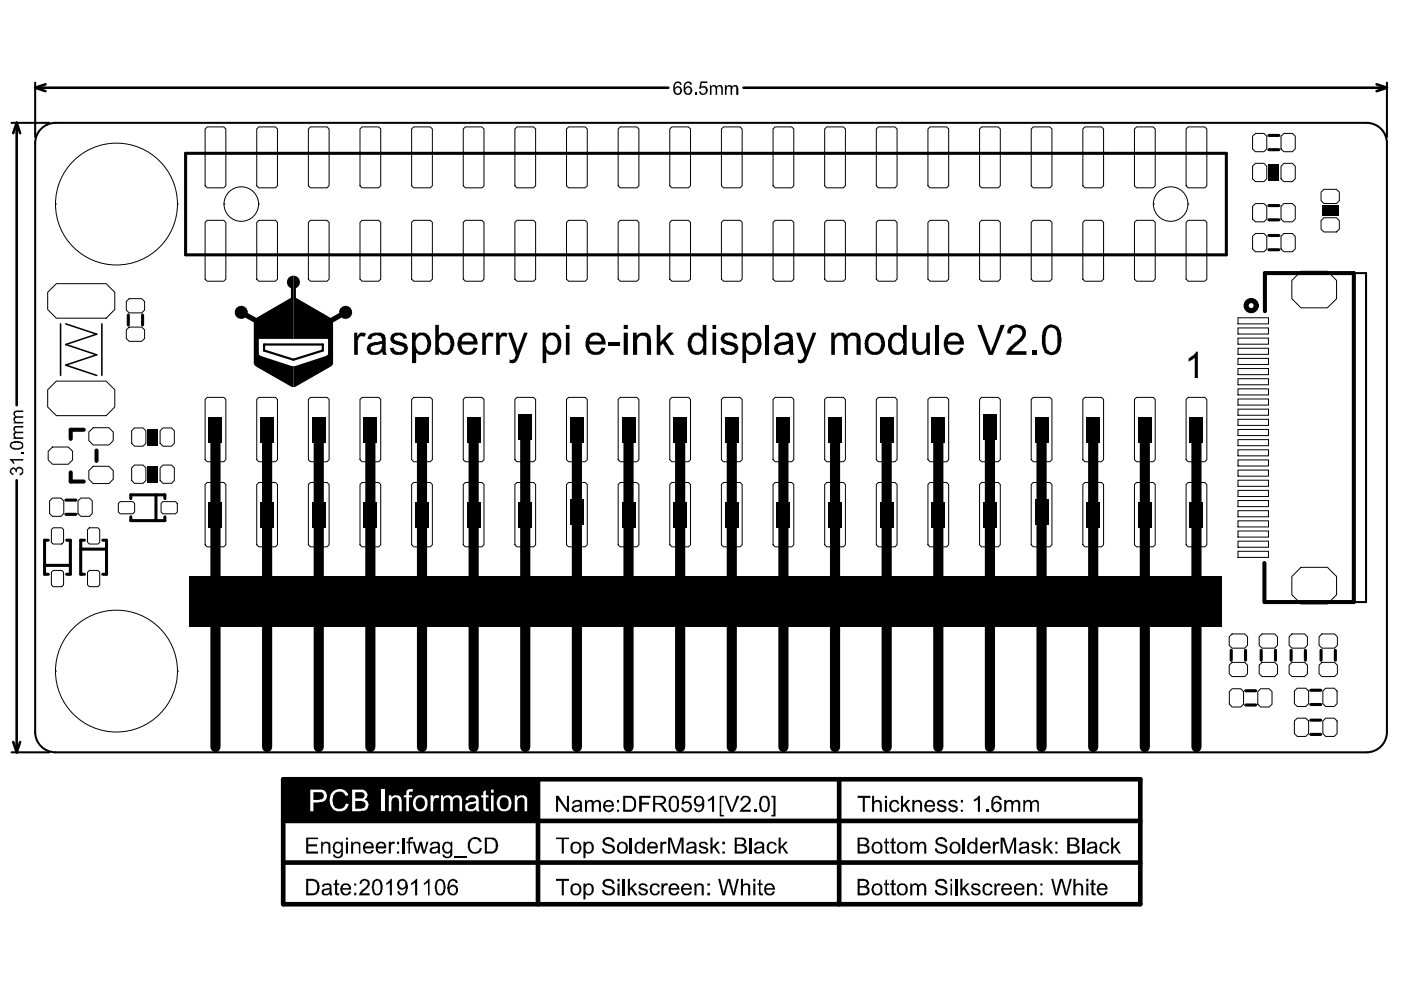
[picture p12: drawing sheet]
<svg xmlns="http://www.w3.org/2000/svg" width="297mm" height="210mm" viewBox="0 0 297 210" stroke-linecap="round" stroke-linejoin="round" font-family="sans-serif">
<g fill="none" stroke="#000" stroke-width=".21">
<path d="M43.5 27.3l.4-.4h3.5l.5 .4v12.1l-.5 .4h-3.5l-.4-.4zM54.4 27.3l.5-.4h3.5l.4 .4v12.1l-.4 .4h-3.5l-.5-.4zM65.4 27.3l.4-.4h3.5l.5 .4v12.1l-.5 .4h-3.5l-.4-.4zM76.3 27.3l.5-.4h3.5l.4 .4v12.1l-.4 .4h-3.5l-.5-.4zM87.3 27.3l.4-.4h3.5l.5 .4v12.1l-.5 .4h-3.5l-.4-.4zM98.2 27.3l.5-.4h3.5l.4 .4v12.1l-.4 .4h-3.5l-.5-.4zM109.2 27.3l.4-.4h3.5l.5 .4v12.1l-.5 .4h-3.5l-.4-.4zM120.1 27.3l.5-.4h3.5l.4 .4v12.1l-.4 .4h-3.5l-.5-.4zM131.1 27.3l.4-.4h3.5l.5 .4v12.1l-.5 .4h-3.5l-.4-.4zM142 27.3l.4-.4h3.6l.4 .4v12.1l-.4 .4h-3.6l-.4-.4zM153 27.3l.4-.4h3.5l.5 .4v12.1l-.5 .4h-3.5l-.4-.4zM163.9 27.3l.4-.4h3.6l.4 .4v12.1l-.4 .4h-3.6l-.4-.4z"/>
<path d="M174.8 27.3l.5-.4h3.5l.4 .4v12.1l-.4 .4h-3.5l-.5-.4zM185.8 27.3l.4-.4h3.6l.4 .4v12.1l-.4 .4h-3.6l-.4-.4zM196.7 27.3l.5-.4h3.5l.4 .4v12.1l-.4 .4h-3.5l-.5-.4zM207.7 27.3l.4-.4h3.5l.5 .4v12.1l-.5 .4h-3.5l-.4-.4zM218.6 27.3l.5-.4h3.5l.4 .4v12.1l-.4 .4h-3.5l-.5-.4zM229.6 27.3l.4-.4h3.5l.5 .4v12.1l-.5 .4h-3.5l-.4-.4zM240.5 27.3l.5-.4h3.5l.4 .4v12.1l-.4 .4h-3.5l-.5-.4zM251.5 27.3l.4-.4h3.5l.5 .4v12.1l-.5 .4h-3.5l-.4-.4zM265.6 35.2l.6-.6h1.8l.6 .6v2.7l-.6 .6h-1.8l-.6-.6zM265.6 28.9l.6-.6h1.8l.6 .6v2.7l-.6 .6h-1.8l-.6-.6zM271.6 35.2l.6-.6h1.8l.6 .6v2.7l-.6 .6h-1.8l-.6-.6zM271.6 28.9l.6-.6h1.8l.6 .6v2.7l-.6 .6h-1.8l-.6-.6z"/>
<path d="M11.8 43.3h.1M11.8 43.3a12.9 12.9 0 0 0 12.9 12.9 12.9 12.9 0 0 0 12.9-12.9M11.8 43.3a12.9 12.9 0 0 1 12.9-12.9 12.9 12.9 0 0 1 12.9 12.9M37.6 43.3h.1M43.5 47.2l.4-.5h3.5l.5 .5v12l-.5 .4h-3.5l-.4-.4zM47.5 43.3a3.7 3.7 0 0 0 3.7 3.6 3.7 3.7 0 0 0 3.6-3.6M47.5 43.3a3.7 3.7 0 0 1 3.7-3.7 3.7 3.7 0 0 1 3.6 3.7M47.5 43.3h.1M54.4 47.2l.5-.5h3.5l.4 .5v12l-.4 .4h-3.5l-.5-.4zM54.8 43.3h.1M65.4 47.2l.4-.5h3.5l.5 .5v12l-.5 .4h-3.5l-.4-.4zM76.3 47.2l.5-.5h3.5l.4 .5v12l-.4 .4h-3.5l-.5-.4z"/>
<path d="M87.3 47.2l.4-.5h3.5l.5 .5v12l-.5 .4h-3.5l-.4-.4zM98.2 47.2l.5-.5h3.5l.4 .5v12l-.4 .4h-3.5l-.5-.4zM109.2 47.2l.4-.5h3.5l.5 .5v12l-.5 .4h-3.5l-.4-.4zM120.1 47.2l.5-.5h3.5l.4 .5v12l-.4 .4h-3.5l-.5-.4zM131.1 47.2l.4-.5h3.5l.5 .5v12l-.5 .4h-3.5l-.4-.4zM142 47.2l.4-.5h3.6l.4 .5v12l-.4 .4h-3.6l-.4-.4zM153 47.2l.4-.5h3.5l.5 .5v12l-.5 .4h-3.5l-.4-.4zM163.9 47.2l.4-.5h3.6l.4 .5v12l-.4 .4h-3.6l-.4-.4zM174.8 47.2l.5-.5h3.5l.4 .5v12l-.4 .4h-3.5l-.5-.4zM185.8 47.2l.4-.5h3.6l.4 .5v12l-.4 .4h-3.6l-.4-.4zM196.7 47.2l.5-.5h3.5l.4 .5v12l-.4 .4h-3.5l-.5-.4zM207.7 47.2l.4-.5h3.5l.5 .5v12l-.5 .4h-3.5l-.4-.4z"/>
<path d="M218.6 47.2l.5-.5h3.5l.4 .5v12l-.4 .4h-3.5l-.5-.4zM229.6 47.2l.4-.5h3.5l.5 .5v12l-.5 .4h-3.5l-.4-.4zM240.5 47.2l.5-.5h3.5l.4 .5v12l-.4 .4h-3.5l-.5-.4zM244.5 43.3a3.7 3.7 0 0 0 3.7 3.6 3.7 3.7 0 0 0 3.7-3.6M244.5 43.3a3.7 3.7 0 0 1 3.7-3.7 3.7 3.7 0 0 1 3.7 3.7M244.5 43.3h.1M251.5 47.2l.4-.5h3.5l.5 .5v12l-.5 .4h-3.5l-.4-.4zM251.9 43.3h.1M265.6 50.1l.6-.6h1.8l.6 .6v2.7l-.6 .6h-1.8l-.6-.6zM265.6 43.8l.6-.6h1.8l.6 .6v2.6l-.6 .6h-1.8l-.6-.6zM271.6 50.1l.6-.6h1.8l.6 .6v2.7l-.6 .6h-1.8l-.6-.6zM271.6 43.8l.6-.6h1.8l.6 .6v2.6l-.6 .6h-1.8l-.6-.6z"/>
<path d="M273.9 59.5l1.9-2h5.6l2 2v3.8l-2 2h-5.6l-1.9-2zM280.1 46.8l.6-.6h2.7l.6 .6v1.8l-.6 .6h-2.7l-.6-.6zM280.1 40.7l.6-.6h2.7l.6 .6v1.9l-.6 .6h-2.7l-.6-.6zM10.1 62l1.8-1.9h10.6l1.8 1.9v3.6l-1.8 1.9h-10.6l-1.8-1.9zM26.8 70l.6-.6h2.7l.6 .6v1.8l-.6 .6h-2.7l-.6-.6zM26.8 63.9l.6-.6h2.7l.6 .6v1.8l-.6 .6h-2.7l-.6-.6zM262.5 73.8h6.4v1.3h-6.4zM262.5 76h6.4v1.3h-6.4zM262.5 78.1h6.4v1.3h-6.4zM262.5 67.4h6.4v1.3h-6.4zM262.5 69.5h6.4v1.3h-6.4zM262.5 71.7h6.4v1.3h-6.4z"/>
<path d="M10.1 82.6l1.8-1.8h10.6l1.8 1.8v3.7l-1.8 1.8h-10.6l-1.8-1.8zM10.2 95.7l.9-.9h3.4l.9 .9v1.8l-.9 .9h-3.4l-.9-.9zM18.8 99.8l1-.9h3.3l.9 .9v1.8l-.9 .9h-3.3l-1-.9zM18.8 91.6l1-.9h3.3l.9 .9v1.8l-.9 .9h-3.3l-1-.9zM27.9 99.2l.6-.6h1.8l.6 .6v2.7l-.6 .6h-1.8l-.6-.6zM27.9 91.3l.6-.6h1.8l.6 .6v2.7l-.6 .6h-1.8l-.6-.6zM33.9 99.2l.7-.6h1.8l.6 .6v2.7l-.6 .6h-1.8l-.7-.6zM33.9 91.3l.7-.6h1.8l.6 .6v2.7l-.6 .6h-1.8l-.7-.6zM43.5 84.7l.4-.4h3.5l.5 .4v12.8l-.5 .4h-3.5l-.4-.4zM54.4 84.7l.5-.4h3.5l.4 .4v12.8l-.4 .4h-3.5l-.5-.4zM65.4 84.7l.4-.4h3.5l.5 .4v12.8l-.5 .4h-3.5l-.4-.4zM76.3 84.7l.5-.4h3.5l.4 .4v12.8l-.4 .4h-3.5l-.5-.4z"/>
<path d="M87.3 84.7l.4-.4h3.5l.5 .4v12.8l-.5 .4h-3.5l-.4-.4zM98.2 84.7l.5-.4h3.5l.4 .4v12.8l-.4 .4h-3.5l-.5-.4zM109.2 84.7l.4-.4h3.5l.5 .4v12.8l-.5 .4h-3.5l-.4-.4zM120.1 84.7l.5-.4h3.5l.4 .4v12.8l-.4 .4h-3.5l-.5-.4zM131.1 84.7l.4-.4h3.5l.5 .4v12.8l-.5 .4h-3.5l-.4-.4zM142 84.7l.4-.4h3.6l.4 .4v12.8l-.4 .4h-3.6l-.4-.4zM153 84.7l.4-.4h3.5l.5 .4v12.8l-.5 .4h-3.5l-.4-.4zM163.9 84.7l.4-.4h3.6l.4 .4v12.8l-.4 .4h-3.6l-.4-.4zM174.8 84.7l.5-.4h3.5l.4 .4v12.8l-.4 .4h-3.5l-.5-.4zM185.8 84.7l.4-.4h3.6l.4 .4v12.8l-.4 .4h-3.6l-.4-.4zM196.7 84.7l.5-.4h3.5l.4 .4v12.8l-.4 .4h-3.5l-.5-.4zM207.7 84.7l.4-.4h3.5l.5 .4v12.8l-.5 .4h-3.5l-.4-.4z"/>
<path d="M218.6 84.7l.5-.4h3.5l.4 .4v12.8l-.4 .4h-3.5l-.5-.4zM229.6 84.7l.4-.4h3.5l.5 .4v12.8l-.5 .4h-3.5l-.4-.4zM240.5 84.7l.5-.4h3.5l.4 .4v12.8l-.4 .4h-3.5l-.5-.4zM251.5 84.7l.4-.4h3.5l.5 .4v12.8l-.5 .4h-3.5l-.4-.4zM262.5 99.7h6.4v1.3h-6.4zM262.5 91.1h6.4v1.2h-6.4zM262.5 95.4h6.4v1.3h-6.4zM262.5 93.2h6.4v1.3h-6.4zM262.5 84.6h6.4v1.3h-6.4zM262.5 86.8h6.4v1.2h-6.4zM262.5 82.4h6.4v1.3h-6.4zM262.5 88.9h6.4v1.3h-6.4z"/>
<path d="M262.5 97.5h6.4v1.3h-6.4zM262.5 80.3h6.4v1.3h-6.4zM10.5 106.2l.6-.6h1.8l.6 .6v2.7l-.6 .6h-1.8l-.6-.6zM10.9 112.3l.4-.4h1.8l.4 .4v2.7l-.4 .4h-1.8l-.4-.4zM16.5 106.2l.6-.6h1.9l.6 .6v2.7l-.6 .6h-1.9l-.6-.6zM18.6 112.3l.3-.4h1.9l.3 .4v2.7l-.3 .4h-1.9l-.3-.4zM25.1 106.7l.4-.3h2.7l.3 .3v1.9l-.3 .3h-2.7l-.4-.3zM34.1 106.7l.4-.3h2.7l.4 .3v1.9l-.4 .3h-2.7l-.4-.3zM43.5 102.7l.4-.4h3.5l.5 .4v12.8l-.5 .4h-3.5l-.4-.4zM54.4 102.7l.5-.4h3.5l.4 .4v12.8l-.4 .4h-3.5l-.5-.4zM65.4 102.7l.4-.4h3.5l.5 .4v12.8l-.5 .4h-3.5l-.4-.4zM76.3 102.7l.5-.4h3.5l.4 .4v12.8l-.4 .4h-3.5l-.5-.4z"/>
<path d="M87.3 102.7l.4-.4h3.5l.5 .4v12.8l-.5 .4h-3.5l-.4-.4zM98.2 102.7l.5-.4h3.5l.4 .4v12.8l-.4 .4h-3.5l-.5-.4zM109.2 102.7l.4-.4h3.5l.5 .4v12.8l-.5 .4h-3.5l-.4-.4zM120.1 102.7l.5-.4h3.5l.4 .4v12.8l-.4 .4h-3.5l-.5-.4zM131.1 102.7l.4-.4h3.5l.5 .4v12.8l-.5 .4h-3.5l-.4-.4zM142 102.7l.4-.4h3.6l.4 .4v12.8l-.4 .4h-3.6l-.4-.4zM153 102.7l.4-.4h3.5l.5 .4v12.8l-.5 .4h-3.5l-.4-.4zM163.9 102.7l.4-.4h3.6l.4 .4v12.8l-.4 .4h-3.6l-.4-.4zM174.8 102.7l.5-.4h3.5l.4 .4v12.8l-.4 .4h-3.5l-.5-.4zM185.8 102.7l.4-.4h3.6l.4 .4v12.8l-.4 .4h-3.6l-.4-.4zM196.7 102.7l.5-.4h3.5l.4 .4v12.8l-.4 .4h-3.5l-.5-.4zM207.7 102.7l.4-.4h3.5l.5 .4v12.8l-.5 .4h-3.5l-.4-.4z"/>
<path d="M218.6 102.7l.5-.4h3.5l.4 .4v12.8l-.4 .4h-3.5l-.5-.4zM229.6 102.7l.4-.4h3.5l.5 .4v12.8l-.5 .4h-3.5l-.4-.4zM240.5 102.7l.5-.4h3.5l.4 .4v12.8l-.4 .4h-3.5l-.5-.4zM251.5 102.7l.4-.4h3.5l.5 .4v12.8l-.5 .4h-3.5l-.4-.4zM262.5 116.9h6.4v1.3h-6.4zM262.5 110.4h6.4v1.3h-6.4zM262.5 112.6h6.4v1.3h-6.4zM262.5 108.3h6.4v1.3h-6.4zM262.5 104h6.4v1.3h-6.4zM262.5 101.8h6.4v1.3h-6.4zM262.5 114.7h6.4v1.3h-6.4zM262.5 106.1h6.4v1.3h-6.4z"/>
<path d="M10.9 121.3l.4-.4h1.8l.4 .4v2.7l-.4 .4h-1.8l-.4-.4zM18.6 121.3l.3-.4h1.9l.3 .4v2.7l-.3 .4h-1.9l-.3-.4zM260.6 135l.6-.6h2.7l.6 .6v1.8l-.6 .6h-2.7l-.6-.6zM267 135l.6-.6h2.6l.6 .6v1.8l-.6 .6h-2.6l-.6-.6zM273.3 135l.6-.6h2.7l.6 .6v1.8l-.6 .6h-2.7l-.6-.6zM273.9 122.2l1.9-1.9h5.6l2 1.9v3.9l-2 1.9h-5.6l-1.9-1.9zM279.7 135l.6-.6h2.6l.6 .6v1.8l-.6 .6h-2.6l-.6-.6zM11.8 142.3h.1M11.8 142.3a12.9 12.9 0 0 0 12.9 12.9 12.9 12.9 0 0 0 12.9-12.9M11.8 142.3a12.9 12.9 0 0 1 12.9-12.9 12.9 12.9 0 0 1 12.9 12.9M37.6 142.3h.1M260.6 141l.6-.6h2.7l.6 .6v1.8l-.6 .7h-2.7l-.6-.7z"/>
<path d="M260.6 146.6l.6-.6h1.9l.6 .6v2.7l-.6 .6h-1.9l-.6-.6zM266.7 146.6l.6-.6h1.8l.6 .6v2.7l-.6 .6h-1.8l-.6-.6zM267 141l.6-.6h2.6l.6 .6v1.8l-.6 .7h-2.6l-.6-.7zM273.3 141l.6-.6h2.7l.6 .6v1.8l-.6 .7h-2.7l-.6-.7zM274.4 152.9l.6-.6h1.8l.7 .6v2.6l-.7 .6h-1.8l-.6-.6zM274.4 146.5l.6-.6h1.8l.7 .6v2.7l-.7 .6h-1.8l-.6-.6zM279.7 141l.6-.6h2.6l.6 .6v1.8l-.6 .7h-2.6l-.6-.7zM280.5 152.9l.6-.6h1.8l.6 .6v2.6l-.6 .6h-1.8l-.6-.6zM280.5 146.5l.6-.6h1.8l.6 .6v2.7l-.6 .6h-1.8l-.6-.6z"/>
</g>
<g fill="#000">
<path d="M75.1 70.5h.7v.8a1.17 1.17 0 0 1 1.8-.6l-.3 .7a.84 .84 0 0 0-1.3 .6l-.1 3.2h-.8zM82.9 71.2a2.33 2.33 0 0 1 3.1-.1l.3 .6-.8 .1v-.1a1.06 1.06 0 0 0-1-.6 1.06 1.06 0 0 0-1 .6v.1a1.89 1.89 0 0 0 1.6 .7 1.57 1.57 0 0 1 1.4 1.2v.1a1.51 1.51 0 0 1-1.7 1.4 1.74 1.74 0 0 1-2.2-1.4l.8-.1a1.24 1.24 0 0 0 1.9 .8h.1a.6 .6 0 0 0 .2-.8 .6 .6 0 0 0-.7-.3l-.2-.1a3.2 3.2 0 0 1-1.8-.9l-.1-.3zM102.2 70.5h.7v.8a1.09 1.09 0 0 1 1.8-.6l-.4 .7a.88 .88 0 0 0-1.3 .8v3h-.8zM105.2 70.5h.7v.8a1.05 1.05 0 0 1 1.7-.6l-.3 .7a.77 .77 0 0 0-.8 0 .77 .77 0 0 0-.4 .7l-.1 3.1h-.8zM107.7 70.5h.8l1.3 3.9 1.3-3.9h.8l-1.8 4.8a2.37 2.37 0 0 1-1.2 1.7l-.3 .1-.6-.1v-.8a.81 .81 0 0 0 1-.1l.4-.9zM129.1 72.5h2.4v.8h-2.4zM134.2 70.5h.8v.7a1.91 1.91 0 0 1 2.5-.3l.4 .5 .1 .7v3.1h-.8v-2.8a.94 .94 0 0 0-.3-1 .94 .94 0 0 0-.9-.2 1.18 1.18 0 0 0-.9 1.5v2.5h-.9zM139.2 68.9h.8v3.6l1.9-2h1l-1.8 1.8 1.9 2.9h-.9l-1.5-2.4-.6 .6v1.8h-.8zM152.9 71.2a2.36 2.36 0 0 1 3.1-.2l.3 .7-.7 .1a1.04 1.04 0 0 0-1-.7 1.04 1.04 0 0 0-1 .6v.1a1.89 1.89 0 0 0 1.5 .7 1.42 1.42 0 0 1 1.2 2.1 2.54 2.54 0 0 1-3.2 .2l-.4-1 .8-.1a1.17 1.17 0 0 0 1.1 1 1.17 1.17 0 0 0 1.2-.9l-.1-.2-1-.3a2.55 2.55 0 0 1-1.7-.9l-.2-.3zM162.3 68.9h.8v6.3h-.8zM168.8 70.5h.9l1.3 3.9 1.3-3.9h.8l-1.9 5a2.13 2.13 0 0 1-1.1 1.5l-.3 .1-.6-.1-.1-.8a.99 .99 0 0 0 1.5-1zM176.2 70.5h.7v.7a1.73 1.73 0 0 1 2.5-.2l.2 .3a1.6 1.6 0 0 1 2.8 0l.1 3.9h-.9v-2.9a.9 .9 0 0 0-.6-1.1 .9 .9 0 0 0-1.1 .6l-.2 3.4h-.7l-.1-3.1a.83 .83 0 0 0-.6-1 .83 .83 0 0 0-1 .4l-.3 .6v3.1h-.8z"/>
<path d="M193.4 70.5h.8v2.7a1.15 1.15 0 0 0 1.2 1.4 1.15 1.15 0 0 0 1-1.6v-2.5h.8v4.7h-.7v-.7a1.78 1.78 0 0 1-2.9 .1l-.2-.6zM198.4 68.9h.7v6.3h-.7zM207.2 68.9h.9l1.8 4.6 .2 1 2-5.6h.9l-2.5 6.3h-.9zM213.9 69.4l.1-.1a2.28 2.28 0 0 1 3.3 .4 2.25 2.25 0 0 1-1 2.9l-1.5 1.3-.4 .6h3.2v.7h-4.2v-.1a3.7 3.7 0 0 1 1.6-2.3 4.6 4.6 0 0 0 1.7-2.1 1.21 1.21 0 0 0-1.2-1.3 1.21 1.21 0 0 0-1.2 1.3l-.8-.1zM218.8 74.2h.9v1h-.9zM62.2 58.5a1.39 1.39 0 0 1 1.4 1.1 1.39 1.39 0 0 1-.9 1.5v2l7.4 4.3 1.8-1a1.38 1.38 0 0 1 1.6-1.5 1.38 1.38 0 0 1 1.1 1.9 1.38 1.38 0 0 1-2.2 .5l-1.8 1.1v8.8l-.6 .6-7.5 4.3h-.3v-4.5h.4l6.5-2.1 .5-.3v-3.3h-7.4zM50.1 65.3a1.37 1.37 0 0 1 1.6-.4 1.37 1.37 0 0 1 .8 1.5l1.8 1 7.4-4.3v-2a1.36 1.36 0 0 1-.9-1.5 1.36 1.36 0 0 1 1.4-1.1v13.4h-7.3v3.3l.4 .3 6.5 2.1h.4v4.5h-.3l-7.5-4.3-.6-.6v-8.8l-1.8-1.1a1.38 1.38 0 0 1-1.9-.1 1.38 1.38 0 0 1 0-1.9zM252 76l1-.7 .5-.5v-.2h.5v5.6h-.7v-4.3l-1.2 .8h-.1zM99.4 178.1a1.62 1.62 0 0 1 2.6 0l.1 .4-.4 .1a1.06 1.06 0 0 0-1.9-.2 1.6 1.6 0 0 0 .6 2.3 1.02 1.02 0 0 0 1.3-.9l.5 .1-.1 .1a1.14 1.14 0 0 1-1.3 1v.1l-.1-.1a1.48 1.48 0 0 1-1.5-1.4v-.8zM117.9 168.7h.5l1.8 2.8v-2.8h.4v3.4h-.4l-1.9-2.6v2.6h-.4zM124 169.6h.4v.4a.89 .89 0 0 1 1.5 0 .81 .81 0 0 1 .9-.4 .81 .81 0 0 1 .6 .9v1.6h-.4v-1.5a.51 .51 0 0 0-.4-.7 .51 .51 0 0 0-.6 .6l-.1 1.6h-.4v-1.7a.41 .41 0 0 0-.3-.5 .41 .41 0 0 0-.5 .3l-.2 .2v1.7h-.5zM127.9 178a1.34 1.34 0 0 1 1.3-.5 1.34 1.34 0 0 1 1.1 1l-.5 .1v-.1a.88 .88 0 0 0-.8-.6 .88 .88 0 0 0-.8 .6l.2 .3 .3 .1a1.73 1.73 0 0 1 1.7 .9 1.23 1.23 0 0 1-1.7 1.2l-.5-.1-.5-.5-.1-.5h.5a.99 .99 0 0 0 .8 .8 .99 .99 0 0 0 1-.6 .56 .56 0 0 0-.6-.5v-.2a1.44 1.44 0 0 1-1.6-.8z"/>
<path d="M135.5 168.7h2.4v.5h-1.8v1h1.5v.4h-1.5v1.5h-.6zM144.8 168.7h1.8v.5h-1.4l-.3 .8h.1a1.12 1.12 0 0 1 1.6 .6 1.12 1.12 0 0 1-.8 1.5 1.14 1.14 0 0 1-1.4-.9h.4a.55 .55 0 0 0 .6 .6l.1 .1a.82 .82 0 0 0 .8-.8 .82 .82 0 0 0-.8-.8l-.5 .1-.1 .2-.4-.1zM150.1 169.5l.5-.2 .5-.6h.3v3.4h-.4v-2.6l-.8 .4h-.1zM152.6 168.7h.9v.4h-.6v3.7h.6v.3h-.9zM153.6 168.7h.4l1.1 3.1 1.1-3.1h.6l-1.5 3.4h-.4zM157.1 169.2a1.29 1.29 0 0 1 1.8-.1 1.18 1.18 0 0 1-.5 1.7l-.9 .9h1.7v.4h-2.3v-.1a2.2 2.2 0 0 1 1.1-1.3 1.56 1.56 0 0 0 .7-1.3 .71 .71 0 0 0-.8-.3 .71 .71 0 0 0-.5 .6h-.4zM159.8 171.7h.6v.4h-.6zM163.5 168.7h.9v4.4h-.9v-.3h.5v-3.7h-.5zM181.8 168.7h2.8v.5h-1.2v2.9h-.5v-2.9h-1.1zM184.9 168.7h.4v1.2a.91 .91 0 0 1 1.1-.3 .91 .91 0 0 1 .6 1v1.5h-.5v-1.5a.58 .58 0 0 0-.3-.6 .58 .58 0 0 0-.7 .2l-.2 .3v1.6h-.4zM188.6 170.2a1.16 1.16 0 0 1 1.1-.6 1.16 1.16 0 0 1 1 .8l-.4 .1a.6 .6 0 0 0-.7-.6 .6 .6 0 0 0-.5 .7l-.2 .5a.69 .69 0 0 0 .5 .7 .69 .69 0 0 0 .7-.2l.2-.4h.4v.2a1.05 1.05 0 0 1-1.1 .8 1.05 1.05 0 0 1-1-1l-.1-.1zM191 168.7h.5v2l.9-1.1h.6l-.9 1 1 1.5h-.5l-.8-1.2-.3 .2v1h-.5z"/>
<path d="M193.4 169.6h.5v.4a.86 .86 0 0 1 1-.4 .86 .86 0 0 1 .6 .9v1.6h-.4v-1.6a.59 .59 0 0 0-1-.3l-.2 .3v1.6h-.5zM198.5 177.9h.1a1.25 1.25 0 0 1 1.2-.4 1.25 1.25 0 0 1 1 1l-.5 .1a.8 .8 0 0 0-.5-.7 .8 .8 0 0 0-.8 .1 .47 .47 0 0 0-.2 .6 .47 .47 0 0 0 .5 .3 1.88 1.88 0 0 1 1.5 .7 1.07 1.07 0 0 1-.3 1.2 1.07 1.07 0 0 1-1.2 .2 1.12 1.12 0 0 1-1.1-1.1h.5a.99 .99 0 0 0 .7 .8 .99 .99 0 0 0 1-.4v-.1a.71 .71 0 0 0-.6-.8h-.1a1.4 1.4 0 0 1-1.3-.8zM198.8 169.9a1.15 1.15 0 0 1 1.9 .4l-.5 .1a.55 .55 0 0 0-.6-.5 .55 .55 0 0 0-.5 .6l.8 .2a.71 .71 0 0 1 .8 .7 .71 .71 0 0 1-.7 .7l-.1 .1h-.4v-.1a.74 .74 0 0 1-.9-.7h.4v.1a.67 .67 0 0 0 .6 .4 .67 .67 0 0 0 .6-.3v-.4l-.3-.1a1.15 1.15 0 0 1-1.2-.8zM201.2 169.9a1.2 1.2 0 0 1 1.8 .1v.3l-.4 .1a.55 .55 0 0 0-.6-.5 .55 .55 0 0 0-.5 .6l.8 .2a.77 .77 0 0 1 .8 .8 .77 .77 0 0 1-.8 .7h-.4v-.1a.74 .74 0 0 1-.9-.7h.4a.78 .78 0 0 0 1.2 .3v-.5l-.3-.1a1.23 1.23 0 0 1-1.2-.7zM206.5 169.5l.5-.2 .4-.6h.4v3.4h-.5v-2.6l-.7 .4h-.1zM209.1 171.7h.4v.4h-.4zM212.9 169.6h.5v.4a.8 .8 0 0 1 .7-.4 .8 .8 0 0 1 .7 .4 .81 .81 0 0 1 .9-.4 .81 .81 0 0 1 .6 .9v1.6h-.4v-1.5a.34 .34 0 0 0 0-.4 .34 .34 0 0 0-.4-.2l-.2-.1-.4 .4-.1 1.8h-.4v-1.6a.55 .55 0 0 0-.6-.6 .55 .55 0 0 0-.4 .7v1.5h-.5zM217 169.6h.3v.4a.83 .83 0 0 1 1.4-.1v.1a.85 .85 0 0 1 .8-.4 .85 .85 0 0 1 .7 .6v1.9h-.3v-1.6a.47 .47 0 0 0-.3-.6 .47 .47 0 0 0-.6 .3l-.2 .2v1.7h-.4v-1.7a.41 .41 0 0 0-.3-.5 .41 .41 0 0 0-.5 .3l-.2 .1-.1 .5v1.3h-.3zM64.9 177.6h2.5v.3h-2v1.1h1.8v.4h-1.8v1.1h2v.5h-2.5zM68.1 178.5h.3v.3a1.05 1.05 0 0 1 1.6 0l.1 2.2h-.5v-1.6a.55 .55 0 0 0-.5-.6 .55 .55 0 0 0-.6 .5l-.1 1.7h-.3zM71 186.7l.5-.3v.9h.4v.3h-.4v1.8h.4v.4h-.3a.6 .6 0 0 1-.6-.7v-1.5h-.3v-.3h.3zM74.4 178.5h.4v.3a.94 .94 0 0 1 1.6 .2v2h-.3v-1.7a.63 .63 0 0 0-.8-.5 .63 .63 0 0 0-.4 .9v1.3h-.5z"/>
<path d="M76.4 186.8a1.1 1.1 0 0 1 1.1-.5 1.1 1.1 0 0 1 .9 .9v.2a1.81 1.81 0 0 1-1 1.3l-.7 .7h1.7v.4h-2.3l.2-.4a3.2 3.2 0 0 1 1.4-1.4v-.1a.66 .66 0 0 0-.2-1.1 .66 .66 0 0 0-.9 .6l-.4-.1zM82.4 178.5h.5v.4l.2-.4h.5l.1 .1-.1 .4-.1-.1a.34 .34 0 0 0-.4 0 .34 .34 0 0 0-.1 .3h-.1v1.8h-.5zM81.9 187.2l.3-.1 .7-.8h.2v3.5h-.5v-2.7l-.7 .5zM86.7 177.6l.9-.1v.4h-.2a.42 .42 0 0 0-.5 .6h.6v.3h-.6v2.2h-.3v-2.2h-.4v-.3h.4zM87.5 178.5h.4l.6 1.9 .5-1.9h.4l.5 1.9 .5-1.9h.5l-.8 2.5h-.4l-.5-2-.5 2h-.5zM87.1 187.2h.3l.8-.9h.3v3.5h-.5v-2.7l-.8 .5h-.1zM89.9 187.2l.3-.1 .7-.8h.2v3.5h-.4v-2.7l-.7 .5h-.1zM117.9 186.3h2.7v.5h-1.1v3h-.4v-3h-1.2zM117.9 177.6h2.7v.3h-1.1v3.1h-.4v-3.1h-1.2zM128 186.7a1.61 1.61 0 0 1 2.3 .3v.3l-.5 .1v-.1a.88 .88 0 0 0-.8-.5 .88 .88 0 0 0-.8 .5l.2 .3 .7 .2a1.31 1.31 0 0 1 1.3 1.2 1.24 1.24 0 0 1-1.7 .8l-.5-.1-.5-.4-.1-.6 .5-.1v.1a.97 .97 0 0 0 .9 .8 .97 .97 0 0 0 .9-.6l-.2-.5-.7-.2a1.11 1.11 0 0 1-1.3-1zM133.1 186.3h.5v2l.9-1h.6l-1 .9 1.1 1.6h-.6l-.8-1.3-.2 .4v.9h-.5zM135.4 187.6l.1-.1a1.06 1.06 0 0 1 1.6 0l.2 .5h-.5a.61 .61 0 0 0-.5-.4 .61 .61 0 0 0-.6 .4l.9 .4a.71 .71 0 0 1 .8 .7 .71 .71 0 0 1-.8 .7 1 1 0 0 1-1.3-.7l.4-.1a.62 .62 0 0 0 .6 .5 .62 .62 0 0 0 .6-.4l-.1-.2-1.2-.4-.2-.2z"/>
<path d="M137.9 187.6h.1a1.27 1.27 0 0 1 1.5-.2l.3 .2 .1 .5h-.4v-.1a.63 .63 0 0 0-.8-.4 .63 .63 0 0 0-.4 .7l-.2 .3a.74 .74 0 0 0 .5 .8 .74 .74 0 0 0 .9-.2v-.3l.4 .1a1.05 1.05 0 0 1-1.1 .8 1.05 1.05 0 0 1-1-1.1l-.1-.3zM140 178.5h.4v.4l.3-.4h.5l.1 .1-.1 .4-.1-.1a.54 .54 0 0 0-.6 .2 .54 .54 0 0 0-.1 .6v1.3h-.4zM140.2 187.3h.5v.3a.62 .62 0 0 1 1-.2l-.3 .4-.3-.2-.3 .3-.1 1.9h-.5zM141.7 177.6h.6l1 2.8 1-2.8h.6v3.4h-.4v-2.9l-1 2.9h-.4l-1-3v3h-.4zM147.2 187.3h.4v.3a1.27 1.27 0 0 1 1.4-.2l.2 .4v2h-.4v-1.5a.57 .57 0 0 0-.7-.6 .57 .57 0 0 0-.4 .7v1.4h-.5zM148.2 178.8a1.23 1.23 0 0 1 1.9 .2l-.5 .2a.58 .58 0 0 0-.5-.4 .58 .58 0 0 0-.6 .3l.2 .2 .3 .1a1.23 1.23 0 0 1 1.2 .8 1.05 1.05 0 0 1-1.8 .6l-.3-.6h.4v.1a.71 .71 0 0 0 1.3 0l-.3-.3-.7-.2a.66 .66 0 0 1-.6-1zM150.6 177.6h.5v2l1-1.1h.5l-.9 .9 1 1.6h-.4l-.9-1.3-.3 .3v1h-.5zM152.3 186.3h.4l.7 3 .8-3h.6l.8 3 .6-3h.4l-.8 3.5h-.5l-.8-3-.8 3h-.6zM157.1 186.3h.4v1.3l.4-.3a.82 .82 0 0 1 1.2 .7v1.8h-.5v-1.6a.57 .57 0 0 0-.7-.5 .57 .57 0 0 0-.4 .7v1.4h-.4zM160.9 186.7l.3-.3v.9h.5v.3h-.5v1.6l.2 .2h.3l.1 .4h-.7l-.2-.2v-2h-.3v-.3h.3zM162.9 178.7a1.09 1.09 0 0 1 1.7 .5h-.3a.71 .71 0 0 0-.9-.4 .71 .71 0 0 0-.4 1v.1a.67 .67 0 0 0 .5 .8 .67 .67 0 0 0 .8-.6h.4a1.13 1.13 0 0 1-1.3 .9 1.13 1.13 0 0 1-.8-1.4v-.4zM165.1 177.6h.4v2l1-1.1h.5l-.9 .9 1.1 1.6h-.6l-.8-1.3-.3 .3v1h-.4z"/>
<path d="M187.7 186.7l.4-.3v.9h.4v.3h-.4v1.6l.1 .2h.3l.1 .4h-.6l-.3-.2v-2h-.3v-.3h.3zM187.7 177.9l.4-.3v.9h.4v.3h-.4v1.5l.2 .4h.2l.1 .3h-.2a.54 .54 0 0 1-.6-.2 .54 .54 0 0 1-.1-.6v-1.4h-.3v-.3h.3zM189.1 186.7l.4-.3v.9h.4v.3h-.4v1.8h.4v.4h-.6l-.2-.2v-2h-.4v-.3h.4zM189.1 177.9l.4-.3v.9h.4v.3h-.4v1.7l.4 .2-.1 .3a.57 .57 0 0 1-.6-.1 .57 .57 0 0 1-.1-.7v-1.4h-.4v-.3h.4zM193 187.3h.3v.3a1.06 1.06 0 0 1 1.4-.1v.3a.99 .99 0 0 1 1.4-.4l.3 .6v1.8h-.5v-1.6a.55 .55 0 0 0-.5-.6 .55 .55 0 0 0-.5 .6v1.6h-.5v-1.6a.52 .52 0 0 0-.6-.5 .52 .52 0 0 0-.4 .7v1.4h-.4zM193 178.5h.3v.3a.93 .93 0 0 1 1.4 0v.1a.87 .87 0 0 1 1-.4 .87 .87 0 0 1 .7 .7v1.8h-.5v-1.6a.55 .55 0 0 0-.4-.6 .55 .55 0 0 0-.6 .5v1.7h-.5v-1.7a.52 .52 0 0 0-.6-.5 .52 .52 0 0 0-.4 .8v1.4h-.4zM198.5 186.8a1.27 1.27 0 0 1 1.3-.5 1.27 1.27 0 0 1 1 1l-.5 .1a.8 .8 0 0 0-.5-.6 .8 .8 0 0 0-.8 .1l-.1 .1a.38 .38 0 0 0-.1 .5 .38 .38 0 0 0 .4 .1l.5 .3a1.23 1.23 0 0 1 1.2 .7 1.11 1.11 0 0 1-1.6 1.2 1.12 1.12 0 0 1-1.1-1.1l.4-.1a1.09 1.09 0 0 0 1.8 .5v-.5l-.6-.3a1.42 1.42 0 0 1-1.4-.9zM203.6 186.3h.4v2l1-1h.6l-1 .9 1.1 1.6h-.6l-.7-1.3-.4 .4v.9h-.4zM206 187.5a1.6 1.6 0 0 1 1.4-.1l.4 .2 .1 .4h-.5a.69 .69 0 0 0-1.1-.1l.2 .3 .6 .2a.73 .73 0 0 1 .8 .9 .73 .73 0 0 1-1 .5h-.1a.96 .96 0 0 1-1-.7l.4-.1 .3 .4 .3 .1a.44 .44 0 0 0 .5-.1 .44 .44 0 0 0 0-.5 1.88 1.88 0 0 1-1.4-.7zM208.4 187.8a1.47 1.47 0 0 1 1.7-.4l.3 .7h-.4a.66 .66 0 0 0-.9-.4 .66 .66 0 0 0-.3 .9 .67 .67 0 0 0 .5 .9 .67 .67 0 0 0 .8-.6l.4 .1a1.21 1.21 0 0 1-1.4 .8 1.47 1.47 0 0 1-.7-1.9zM210.5 178.5h.4v.4a.62 .62 0 0 1 1-.3l-.2 .4a.38 .38 0 0 0-.4-.1 .38 .38 0 0 0-.2 .4l-.2 1.7h-.4zM210.8 187.3h.4v.3l.5-.4 .4 .2-.1 .4-.3-.2-.1 .2a.5 .5 0 0 0-.3 .7v1.3h-.5z"/>
<path d="M212.1 177.6h.8l.9 2.8 .2-.2 .9-2.6h.5v3.4h-.4v-2.9l-1 2.9h-.4l-1-3v3h-.5zM217.7 187.3h.5v.3a.91 .91 0 0 1 1.1-.3 .91 .91 0 0 1 .5 1v1.5h-.4v-1.6a.61 .61 0 0 0-.6-.6 .61 .61 0 0 0-.6 .5v1.7h-.5zM218.8 178.7a1.31 1.31 0 0 1 1.8 .2v.2l-.4 .1a.62 .62 0 0 0-.4-.4 .62 .62 0 0 0-.6 .2v.2l.4 .2a.96 .96 0 0 1 1.1 1.1 1.31 1.31 0 0 1-1.8 .3l-.3-.6h.4a.73 .73 0 0 0 1.2 .2l-.1-.4h-.3a1.14 1.14 0 0 1-1.1-1zM221.2 177.6h.5v2l1-1.1h.5l-1 .9 1.1 1.6h-.5l-.9-1.3-.2 .3v1h-.5zM222.9 186.3h.4l.7 3 .7-3h.6l.6 2.1 .2 .9 .7-3h.5l-1 3.5h-.5l-.7-3-.9 3h-.4zM227.6 186.3h.4v1.3a.91 .91 0 0 1 1-.3 .91 .91 0 0 1 .7 .9v1.6h-.5v-1.6a.55 .55 0 0 0-.5-.6 .55 .55 0 0 0-.6 .5h-.1v1.7h-.4zM231.4 186.7l.5-.3v.9h.4v.3h-.4v1.8h.4v.4h-.1a.57 .57 0 0 1-.7-.1 .57 .57 0 0 1-.1-.6v-1.5h-.3v-.3h.3zM233.3 178.9a1.12 1.12 0 0 1 1.9 .3h-.4a.61 .61 0 0 0-.7-.4 .61 .61 0 0 0-.5 .6h-.1l.1 .7a.61 .61 0 0 0 .4 .5 .61 .61 0 0 0 .7-.2l.1-.3h.4a1.11 1.11 0 0 1-1.1 .9 1.11 1.11 0 0 1-1-1.1zM235.6 177.6h.4v2l1-1.1h.5l-.8 .9 1 1.6h-.5l-.9-1.3-.3 .3v1h-.4z"/>
<path d="M78.2 71.2a1.02 1.02 0 0 1 .9-.6 2.08 2.08 0 0 1 2.5 .5l.2 .4v3.2l.2 .5h-.8l-.2-.6a2.21 2.21 0 0 1-3.1 .1 1.37 1.37 0 0 1 .1-1.5 1.37 1.37 0 0 1 1.3-.6l1.7-.3a1.05 1.05 0 0 0-1.4-1.1 .76 .76 0 0 0-.9 .8l-.8-.2zM78.6 73.7a.85 .85 0 0 0 1.1 1 1.56 1.56 0 0 0 1.3-1.9l-.9 .4-1 .1z"/>
<path d="M87.4 70.5h.7v.7a1.79 1.79 0 0 1 1.9-.6 1.79 1.79 0 0 1 1.3 1.6 2.68 2.68 0 0 1-.9 2.8h-.1a1.57 1.57 0 0 1-2.1-.3v2.3h-.8zM88.5 71.5v.1a2.57 2.57 0 0 0 .2 2.9 1.27 1.27 0 0 0 1.3-.1 1.27 1.27 0 0 0 .5-1.2 1.36 1.36 0 0 0-.2-1.5 1.07 1.07 0 0 0-1.8-.2z"/>
<path d="M92.3 68.9h.7v2.2a1.81 1.81 0 0 1 2.1-.5 1.81 1.81 0 0 1 1.1 1.7 2.36 2.36 0 0 1-1.4 2.9h-.4a1.45 1.45 0 0 1-1.4-.6v.6h-.7zM93.3 71.7a2.86 2.86 0 0 0 .2 2.7 1.23 1.23 0 0 0 1.4 0 1.23 1.23 0 0 0 .6-1.2 1.63 1.63 0 0 0-1.2-2.1l-.5 .1z"/>
<path d="M97.6 71.1a2.42 2.42 0 0 1 3.1 0l.4 .9 .2 1h-3.5l.1 .3a1.35 1.35 0 0 0 1 1.2 1.35 1.35 0 0 0 1.5-.6v-.2l.9 .1a2.2 2.2 0 0 1-3.7 .9 2.57 2.57 0 0 1-.4-2.7v-.4zM98.1 71.6l-.2 .8h2.5a1.22 1.22 0 0 0-.8-1.1 1.22 1.22 0 0 0-1.3 .2z"/>
<path d="M115.1 70.5h.6v.7a1.82 1.82 0 0 1 3 .2 2.94 2.94 0 0 1-.7 3.6 1.75 1.75 0 0 1-2.2-.3v2.3h-.7zM116 71.6a2.44 2.44 0 0 0 .1 2.6l.3 .3a1.15 1.15 0 0 0 1.7-1 1.93 1.93 0 0 0-.6-2.3 1.34 1.34 0 0 0-1.5 .4z"/>
<path d="M120 68.9h.7v.9h-.7zM120 70.5h.7v4.7h-.7z"/>
<path d="M124.7 71.1h.1a2.15 2.15 0 0 1 2.5-.4 2.15 2.15 0 0 1 1.1 2.2v.1h-3.5a1.48 1.48 0 0 0 2.2 1.5l.4-.8 .9 .1a2.22 2.22 0 0 1-2.7 1.4 2.22 2.22 0 0 1-1.6-2.6l.3-1 .3-.3zM125.2 71.6l-.2 .8h2.5a1.28 1.28 0 0 0-.8-1.2 1.28 1.28 0 0 0-1.5 .4z"/>
<path d="M132.2 68.9h.9v.9h-.9zM132.2 70.5h.9v4.7h-.9z"/>
<path d="M146.6 70.9a1.81 1.81 0 0 1 2.4 .2v-2.2h.8v6.3h-.7v-.6a1.79 1.79 0 0 1-1.9 .6 1.79 1.79 0 0 1-1.3-1.6l-.1-.2a3.2 3.2 0 0 1 .8-2.5zM146.9 71.5v.1a2.21 2.21 0 0 0 .4 2.9l.3 .1a1.34 1.34 0 0 0 1.5-1.4 1.6 1.6 0 0 0-1.3-2.1z"/>
<path d="M151.1 68.9h.7v.9h-.7zM151.1 70.5h.7v4.7h-.7z"/>
<path d="M157.4 70.5h.8v.7a1.78 1.78 0 0 1 2-.6 1.78 1.78 0 0 1 1.2 1.8 2.16 2.16 0 0 1-1.8 2.8h-.3a.59 .59 0 0 1-.8-.3l-.3-.2v2.3h-.8zM158.5 71.5v.1a2.57 2.57 0 0 0 .2 2.9 1.23 1.23 0 0 0 1.3-.1 1.23 1.23 0 0 0 .6-1.1 1.73 1.73 0 0 0-1.1-2.2l-.6 .1z"/>
<path d="M164.5 71.1a3.1 3.1 0 0 1 3.1-.4l.4 .6 .1 3.5 .3 .4h-.9l-.1-.6a2.27 2.27 0 0 1-3 .2 1.37 1.37 0 0 1-.1-1.5 1.37 1.37 0 0 1 1.3-.7l1.3-.2a.43 .43 0 0 0 .4-.3 .43 .43 0 0 0-.1-.5v-.1a1.32 1.32 0 0 0-2 0l-.2 .5-.8-.2zM165 73.6a.92 .92 0 0 0 .3 1 .92 .92 0 0 0 1.1 0 1.52 1.52 0 0 0 .9-1.8l-.8 .4-1.1 .1z"/>
<path d="M183.9 71.1a2.39 2.39 0 0 1 3.3 .2v.1a2.45 2.45 0 0 1-1.3 3.8 2.25 2.25 0 0 1-2.4-3.1l.1-.6zM184.5 71.5a2.64 2.64 0 0 0 .1 2.7l.2 .3a1.3 1.3 0 0 0 1.4-.1 1.3 1.3 0 0 0 .6-1.2 1.6 1.6 0 0 0-1.4-2.1z"/>
<path d="M188.9 70.9a2.14 2.14 0 0 1 2.3 0l.3 .2v-2.2h.7v6.3h-.7v-.6a1.67 1.67 0 0 1-2.4 .3 3.2 3.2 0 0 1-.4-3.7zM189.4 71.5a2.61 2.61 0 0 0 .1 2.7l.1 .2a1.15 1.15 0 0 0 1.3 .1 1.15 1.15 0 0 0 .6-1.2 2.28 2.28 0 0 0-.6-2 1.08 1.08 0 0 0-1.5 .2z"/>
<path d="M200.7 71.1h.1a2.05 2.05 0 0 1 2.1-.6 2.05 2.05 0 0 1 1.4 1.7l.1 .8h-3.5a1.48 1.48 0 0 0 2.2 1.5l.4-.6v-.2l.9 .1a2.26 2.26 0 0 1-3.9 .7v-.1a2.63 2.63 0 0 1 .2-3.1zM201.2 71.6l-.2 .8h2.5a1.28 1.28 0 0 0-.9-1.2 1.28 1.28 0 0 0-1.4 .4z"/>
<path d="M221.3 69.7a1.87 1.87 0 0 1 3.2 0l.5 .9v.5a5 5 0 0 1-.5 3.4 1.86 1.86 0 0 1-1.9 .8 1.86 1.86 0 0 1-1.5-1.6 6.4 6.4 0 0 1 .2-4zM222.2 69.7l-.1 .2a5.7 5.7 0 0 0 0 4.3l.2 .2a.82 .82 0 0 0 1.3 0 4.1 4.1 0 0 0 .5-3.5 1.1 1.1 0 0 0-1.4-1.4z"/>
<path d="M73.3 177.6h.5v.4h-.5zM73.3 178.5h.5v2.5h-.5z"/>
<path d="M84.2 178.5h.4v.5h-.4zM84.2 180.5h.4v.5h-.4z"/>
<path d="M121.1 178.9a1.24 1.24 0 0 1 1.6-.3 1.24 1.24 0 0 1 .5 1.6v.1a1.12 1.12 0 0 1-1.9 .4h-.1a2.31 2.31 0 0 1-.1-1.8zM121.5 179a1.64 1.64 0 0 0 .2 1.7 .91 .91 0 0 0 .9-.3 .91 .91 0 0 0 .2-1v-.1a.8 .8 0 0 0-1.3-.3z"/>
<path d="M121.5 169.8a1.49 1.49 0 0 1 1.9 .2l.1 2.1h-.5l-.1-.3v.1a1.19 1.19 0 0 1-1.6 0 .77 .77 0 0 1 .6-1.1v-.1h.5a.44 .44 0 0 0 .5-.5 .73 .73 0 0 0-1.2 .2h-.4zM121.6 171.4v.2a.75 .75 0 0 0 .9 .2 .75 .75 0 0 0 .4-.9l-1.1 .2z"/>
<path d="M128.1 170a1.16 1.16 0 0 1 1.2-.4 1.16 1.16 0 0 1 .9 1v.4h-1.9a.74 .74 0 0 0 .6 .8 .74 .74 0 0 0 .8-.4h.5v.1a1.2 1.2 0 0 1-1.5 .7 1.2 1.2 0 0 1-.8-1.4zM128.4 170.3l-.1 .4h1.4a.67 .67 0 0 0-.4-.7 .67 .67 0 0 0-.8 .3z"/>
<path d="M131.1 178.7a1.27 1.27 0 0 1 1.6 0 1.27 1.27 0 0 1 .3 1.6l-.1 .2a1.18 1.18 0 0 1-1.8 .2 1.26 1.26 0 0 1-.2-1.5zM131.4 179a1.88 1.88 0 0 0 .1 1.5 .87 .87 0 0 0 1.1-.2 .87 .87 0 0 0 0-1.1l-.1-.2a.79 .79 0 0 0-1.1 0z"/>
<path d="M130.8 169.6h.5v.6h-.5zM130.8 171.7h.5v.4h-.5z"/>
<path d="M132.1 168.7h1.1a1.65 1.65 0 0 1 1.7 2.2 1.34 1.34 0 0 1-1.6 1.2h-1.2zM132.6 169.2v2.5h.6a.99 .99 0 0 0 1.2-1.1v-.2a1.01 1.01 0 0 0-1.2-1.2z"/>
<path d="M138.5 168.7h1.5a.95 .95 0 0 1 1.2 .8 .95 .95 0 0 1-1 1.1l.6 .4 .7 1.1h-.6l-.6-1-.6-.5h-.8v1.5h-.4zM138.9 169.1v1.2h1a.61 .61 0 0 0 .7-.3 .61 .61 0 0 0 0-.7l-.5-.2z"/>
<path d="M142 169.2a1.12 1.12 0 0 1 1.4-.4 1.12 1.12 0 0 1 .6 1.4 1.73 1.73 0 0 1-.7 1.9 1.01 1.01 0 0 1-1.1-.1 3.1 3.1 0 0 1-.2-2.8zM142.4 169.2l-.2 .8a1.62 1.62 0 0 0 .4 1.8l.3 .1 .1-.1a.77 .77 0 0 0 .5-.9v-.2a1.53 1.53 0 0 0-.4-1.6z"/>
<path d="M147.2 169.2a1.2 1.2 0 0 1 1.5-.3 1.2 1.2 0 0 1 .6 1.4 1.58 1.58 0 0 1-1.2 1.9l-.6-.2-.4-.6h.5l.2 .3a.31 .31 0 0 0 .2 .2 .31 .31 0 0 0 .3-.1l.5-.2 .1-1.1v.1a1.05 1.05 0 0 1-1.5 .1 1.05 1.05 0 0 1-.2-1.4zM147.7 169.3a.79 .79 0 0 0-.2 .8 .79 .79 0 0 0 .7 .5 .77 .77 0 0 0 .7-.9 .77 .77 0 0 0-.9-.6z"/>
<path d="M153.1 178.5h.6v.5h-.6zM153.1 180.5h.6v.5h-.6z"/>
<path d="M161.2 169.1a1.05 1.05 0 0 1 1.3-.4 1.05 1.05 0 0 1 .6 1.1 2.09 2.09 0 0 1-.5 2.3h-.1a.99 .99 0 0 1-1.5-.9l-.1-1zM161.6 169.3a2.62 2.62 0 0 0 .2 2.5 .48 .48 0 0 0 .8-.2 2.79 2.79 0 0 0-.1-2.4h-.2a.52 .52 0 0 0-.7 .1z"/>
<path d="M185 178.9a1.14 1.14 0 0 1 1.3-.4 1.14 1.14 0 0 1 .8 1.1 1.16 1.16 0 0 1-.8 1.4 1.16 1.16 0 0 1-1.4-.7l-.1-.9zM185.3 179.1a1.03 1.03 0 0 0 .6 1.6 .9 .9 0 0 0 .7-1.4 .72 .72 0 0 0-.5-.5 .72 .72 0 0 0-.8 .3z"/>
<path d="M187.6 168.7h.5v.5h-.5zM187.6 169.6h.5v2.5h-.5z"/>
<path d="M190.5 178.7a1.23 1.23 0 0 1 1.4-.1 1.23 1.23 0 0 1 .5 1.3 1.13 1.13 0 0 1-.6 1 1.13 1.13 0 0 1-1.2-.1 1.56 1.56 0 0 1-.1-2.1zM190.7 179v.2a.87 .87 0 0 0 0 1.1 .87 .87 0 0 0 1.1 .2 1.64 1.64 0 0 0 0-1.6h-.1a.85 .85 0 0 0-1 .1z"/>
<path d="M196.2 170a1.17 1.17 0 0 1 1.9 .3l.1 .7h-1.8a.83 .83 0 0 0 1.3 .7l.1-.3h.4a1.14 1.14 0 0 1-1.7 .6 1.74 1.74 0 0 1-.3-2zM196.6 170.2l-.1 .5h1.3a.67 .67 0 0 0-.4-.6 .67 .67 0 0 0-.7 .1z"/>
<path d="M201.5 178.9a1.14 1.14 0 0 1 1.3-.5 1.14 1.14 0 0 1 .8 1 1.19 1.19 0 0 1-1.2 1.6 1.19 1.19 0 0 1-1-1.8zM201.9 179.1a1.03 1.03 0 0 0 .5 1.6 .95 .95 0 0 0 .7-1.6l-.1-.2-.4-.1a.59 .59 0 0 0-.7 .3z"/>
<path d="M203.7 169.6h.5v.6h-.5zM203.7 171.7h.5v.4h-.5z"/>
<path d="M210.4 169.2a1.11 1.11 0 0 1 1.1-.4 1.11 1.11 0 0 1 .9 .8h-.5a.68 .68 0 0 0-.8-.5 .68 .68 0 0 0-.5 .8l-.1 .5a1.06 1.06 0 0 1 1.4-.3 1.06 1.06 0 0 1 .5 1.3 1.13 1.13 0 0 1-1.4 .8 1.13 1.13 0 0 1-.8-1.4v-1.1zM210.7 170.6v.1a.82 .82 0 0 0 .7 1.2 .86 .86 0 0 0 .6-.7 .86 .86 0 0 0-.4-.8 .52 .52 0 0 0-.8 .1z"/>
<path d="M223.8 178.5h.4v.5h-.4zM223.8 180.5h.4v.5h-.4z"/>
<path d="M64.9 186.3h1.2a1.71 1.71 0 0 1 1.6 2.4 1.35 1.35 0 0 1-1.5 1.1h-1.3zM65.4 186.8v2.6h.7a1.08 1.08 0 0 0 1.1-1.5v-.1a.91 .91 0 0 0-1.1-1z"/>
<path d="M68.4 187.5h.1a1.78 1.78 0 0 1 1.6-.1l.2 .2v1.6l.2 .6h-.5v-.3a1.2 1.2 0 0 1-1.8-.1v-.1a.77 .77 0 0 1 .9-.9l.3-.1a.36 .36 0 0 0 .4-.1 .36 .36 0 0 0 0-.4l-.4-.2a.55 .55 0 0 0-.8 .5l-.4-.1zM68.6 189a.44 .44 0 0 0 .1 .5 .44 .44 0 0 0 .6 0l.2-.1a.66 .66 0 0 0 .3-.9l-.4 .2h-.5z"/>
<path d="M70.7 178.9a1.07 1.07 0 0 1 1.7-.1v-.3h.3v2.3a1.05 1.05 0 0 1-.5 1.1 1.05 1.05 0 0 1-1.3-.2l-.2-.1-.1-.4h.4a.62 .62 0 0 0 .7 .4 .62 .62 0 0 0 .5-.6l.2-.3a1.09 1.09 0 0 1-1.4 0 1.09 1.09 0 0 1-.4-1.3zM71 179.1v.1a.87 .87 0 0 0 .1 1 .87 .87 0 0 0 .9 .3 .99 .99 0 0 0 .3-1.1 .99 .99 0 0 0-.9-.6z"/>
<path d="M72.5 187.5h.1a1.15 1.15 0 0 1 1.3-.1 1.15 1.15 0 0 1 .5 1.2h-1.8a.78 .78 0 0 0 .3 .8 .78 .78 0 0 0 .9 0l.2-.4 .4 .1a1.13 1.13 0 0 1-1.1 .7 1.13 1.13 0 0 1-1.1-.9h-.1v-.6zM72.8 187.8l-.2 .5h1.4a.7 .7 0 0 0-.4-.7 .7 .7 0 0 0-.8 .2z"/>
<path d="M75.1 187.3h.4v.5h-.4zM75.1 189.3h.4v.5h-.4z"/>
<path d="M79 186.9a1.06 1.06 0 0 1 1.2-.5 1.06 1.06 0 0 1 .8 1 1.92 1.92 0 0 1-.8 2.4 1.13 1.13 0 0 1-1.3-1.1l-.1-.8zM79.5 187a2.73 2.73 0 0 0 .1 2.4 .61 .61 0 0 0 .7 .1 .61 .61 0 0 0 .3-.6 2.12 2.12 0 0 0-.4-2.1l-.3-.1z"/>
<path d="M77.2 178.9a1.18 1.18 0 0 1 1.4-.3 1.18 1.18 0 0 1 .7 1.3h-1.9a.74 .74 0 0 0 .6 .8 .74 .74 0 0 0 .8-.5h.5a1.19 1.19 0 0 1-1.4 .8 1.19 1.19 0 0 1-.9-1.3zM77.5 179.1l-.1 .3h1.4a.71 .71 0 0 0-.5-.6 .71 .71 0 0 0-.8 .3z"/>
<path d="M79.8 178.9h.1a1.13 1.13 0 0 1 1.4-.3 1.13 1.13 0 0 1 .6 1.3h-1.9a.8 .8 0 0 0 .6 .7 .8 .8 0 0 0 .8-.3v-.1h.5l-.1 .2a.82 .82 0 0 1-1 .6 1.25 1.25 0 0 1-1.1-1.8zM80.2 179l-.1 .4h1.3a.67 .67 0 0 0-.4-.6 .67 .67 0 0 0-.8 .2z"/>
<path d="M84.4 186.8l.2-.1a.94 .94 0 0 1 1-.3 .94 .94 0 0 1 .7 .7 2.04 2.04 0 0 1-.8 2.7h-.2a.59 .59 0 0 1-.8-.3l-.2-.2v-.3h.3a.67 .67 0 0 0 .8 .5 .67 .67 0 0 0 .5-.8l.1-.5a1.09 1.09 0 0 1-1.5 .1 1.09 1.09 0 0 1-.1-1.5zM84.7 187a.88 .88 0 0 0 .7 1.3 .9 .9 0 0 0 .2-1.5l-.3-.1z"/>
<path d="M92.4 186.9a1.05 1.05 0 0 1 1.2-.5 1.05 1.05 0 0 1 .8 1 2.18 2.18 0 0 1-.5 2.2 1.02 1.02 0 0 1-1.1 .1 1.02 1.02 0 0 1-.5-1.1l-.1-.8zM92.8 186.9a3.1 3.1 0 0 0 .1 2.5 .62 .62 0 0 0 .8 0 .62 .62 0 0 0 .2-.7 1.98 1.98 0 0 0-.3-1.9 .55 .55 0 0 0-.8 .1z"/>
<path d="M91.3 178.8a1.71 1.71 0 0 1 1.9-.1l.2 2.3h-.5l-.1-.3a1.2 1.2 0 0 1-1.7-.2 1.01 1.01 0 0 1 1.3-.9l.1-.2a.3 .3 0 0 0 .4-.1 .3 .3 0 0 0-.2-.4h-.1a.59 .59 0 0 0-1 .3h-.4zM91.5 180.2a.7 .7 0 0 0 1.2 .2v-.1a.28 .28 0 0 0 .1-.4 .28 .28 0 0 0-.4 0 .59 .59 0 0 0-.8 .3z"/>
<path d="M93.9 178.9a1.08 1.08 0 0 1 1.7-.1v-.3h.3v2.2a1.08 1.08 0 0 1-.8 1.3 1.08 1.08 0 0 1-1.3-.8h.5a.66 .66 0 0 0 .9 .4 .66 .66 0 0 0 .3-.9 .84 .84 0 0 1-.9 .3 .84 .84 0 0 1-.7-.7 1.09 1.09 0 0 1 0-1.3zM94.3 179.1a1.26 1.26 0 0 0 .2 1.4 .68 .68 0 0 0 .8-.1 .97 .97 0 0 0 .2-1.1 .97 .97 0 0 0-.9-.5z"/>
<path d="M95.2 186.7a1.04 1.04 0 0 1 1.8 .3l.1 .2h-.4a.75 .75 0 0 0-1.1-.3l-.3 .3-.1 .9a.97 .97 0 0 1 .9-.6 .97 .97 0 0 1 .9 .6 1.15 1.15 0 0 1-.1 1.4 1.15 1.15 0 0 1-1.4 .2l-.2-.1a2.03 2.03 0 0 1-.4-2zM95.5 188.2a.78 .78 0 0 0 0 1 .78 .78 0 0 0 1.1 .1 .79 .79 0 0 0 .1-.8 .79 .79 0 0 0-.7-.5z"/>
<path d="M102.8 177.6h1.1a1.33 1.33 0 0 1 1.6 1.3 1.47 1.47 0 0 1-1 2v.1h-1.7zM103.2 177.9v2.6h.8a1.02 1.02 0 0 0 1.1-1.3v-.1a.99 .99 0 0 0-1.1-1.2z"/>
<path d="M121.1 187.8a1.47 1.47 0 0 1 1.6-.4l.1 .1a1.29 1.29 0 0 1 .2 1.8 1.29 1.29 0 0 1-1.7 .3 2.07 2.07 0 0 1-.2-1.8zM121.5 187.9v.1a.95 .95 0 0 0 .7 1.5 1.01 1.01 0 0 0 .6-.9 1.01 1.01 0 0 0-.5-1h-.5z"/>
<path d="M123.7 187.3h.4v.3l.3-.2a.95 .95 0 0 1 1.4 .6 1.21 1.21 0 0 1 0 1.2 1.21 1.21 0 0 1-1.1 .6h-.2l-.4-.3v1.2h-.4zM124.4 187.8a1.31 1.31 0 0 0 .2 1.7h.1a.9 .9 0 0 0 .8-1.3l-.4-.6z"/>
<path d="M123.7 178.5h.4v.3a1.02 1.02 0 0 1 1.2-.2 1.02 1.02 0 0 1 .6 1.1 1.09 1.09 0 0 1-.5 1.1 1.09 1.09 0 0 1-1.3 0v1.2h-.4zM124.2 179.1a1.2 1.2 0 0 0 .4 1.6h.1a.86 .86 0 0 0 .8-1.3 .63 .63 0 0 0-.5-.7 .63 .63 0 0 0-.8 .4z"/>
<path d="M130.9 186.3h.5v.6h-.5zM130.9 187.3h.5v2.5h-.5z"/>
<path d="M134.8 178.8a1.06 1.06 0 0 1 1.5 0v-1.2h.4v3.4h-.4v-.3a1.02 1.02 0 0 1-1.2 .2 1.02 1.02 0 0 1-.6-1.1zM135.1 179a1.64 1.64 0 0 0 .2 1.7 .96 .96 0 0 0 1-.7 .96 .96 0 0 0-.3-1.1h-.2a.55 .55 0 0 0-.7 .1z"/>
<path d="M137.4 178.9h.1a1.13 1.13 0 0 1 1.4-.3 1.13 1.13 0 0 1 .6 1.3h-1.9a.74 .74 0 0 0 .6 .8 .74 .74 0 0 0 .8-.5h.5l-.1 .2a.82 .82 0 0 1-1 .6 1.27 1.27 0 0 1-1-2zM137.8 179l-.1 .4h1.3a.7 .7 0 0 0-.4-.6 .7 .7 0 0 0-.8 .2z"/>
<path d="M142 187.6h.1a1.15 1.15 0 0 1 1.2-.3 1.15 1.15 0 0 1 .8 1v.3h-1.9a.73 .73 0 0 0 .5 .9 .73 .73 0 0 0 .9-.5l.5 .1h-.1a1.11 1.11 0 0 1-1.6 .7 1.54 1.54 0 0 1-.4-2.2zM142.3 187.9l-.1 .4h1.4a.77 .77 0 0 0-.5-.6 .77 .77 0 0 0-.8 .2z"/>
<path d="M144.7 187.5l.3-.1a1.12 1.12 0 0 1 1.3 .1 1.12 1.12 0 0 1 .4 1.1h-1.9a.73 .73 0 0 0 .6 .9 .73 .73 0 0 0 .8-.5l.5 .1a1.2 1.2 0 0 1-1.5 .7 1.2 1.2 0 0 1-.8-1.4zM145 187.8l-.2 .5h1.4a.7 .7 0 0 0-.4-.7 .7 .7 0 0 0-.8 .2z"/>
<path d="M145.6 178.9a1.43 1.43 0 0 1 1.9-.2l.2 .4 .1 1.9h-.5l-.1-.3a1.18 1.18 0 0 1-1.7-.2 .82 .82 0 0 1 1-.9l.6-.2a.31 .31 0 0 0 .1-.3 .31 .31 0 0 0-.3-.2l-.2-.1a.55 .55 0 0 0-.8 .4h-.3zM145.9 180.1a.47 .47 0 0 0 .2 .5 .47 .47 0 0 0 .5 .1 .55 .55 0 0 0 .5-.6l.1-.3-.8 .1z"/>
<path d="M150 187.3h.5v.5h-.5zM150 189.3h.5v.5h-.5z"/>
<path d="M155.8 177.6h1.3a.83 .83 0 0 1 1 .4 .83 .83 0 0 1-.4 1.1 .55 .55 0 0 1 .6 .6 1.04 1.04 0 0 1-1.2 1.3h-1.3zM156.2 177.9v1.1h.9a.55 .55 0 0 0 .7-.5 .55 .55 0 0 0-.6-.6zM156.2 179.3v1.2h1a.58 .58 0 0 0 .6-.4 .58 .58 0 0 0-.3-.7z"/>
<path d="M159.7 186.3h.5v.6h-.5zM159.7 187.3h.5v2.5h-.5z"/>
<path d="M160 178.8a1.71 1.71 0 0 1 1.9-.1l.2 2.3h-.4v-.3a1.36 1.36 0 0 1-1.7 .1 .71 .71 0 0 1-.1-.9 .71 .71 0 0 1 .8-.3l.5-.2a.3 .3 0 0 0 .4-.1 .3 .3 0 0 0-.1-.4l-.4-.1a.55 .55 0 0 0-.7 .4h-.5zM160.4 180.1a.52 .52 0 0 0 .3 .6 .52 .52 0 0 0 .7-.3l.2-.1a.34 .34 0 0 0 0-.4 .34 .34 0 0 0-.4-.1z"/>
<path d="M162.2 187.6a1.49 1.49 0 0 1 1.6-.2l.4 .5 .1 .7h-1.8a.73 .73 0 0 0 .5 .9 .73 .73 0 0 0 .9-.5l.4 .1a1.2 1.2 0 0 1-1.6 .6 1.2 1.2 0 0 1-.6-1.6zM162.6 187.9l-.1 .4h1.4a.76 .76 0 0 0-.5-.6 .76 .76 0 0 0-.8 .2z"/>
<path d="M181.8 186.3h1.4a.99 .99 0 0 1 .9 1.3l-.4 .4a.89 .89 0 0 1 .6 .9 .89 .89 0 0 1-.8 .8v.1h-1.7zM182.3 186.8v1.1h.8v-.1a.34 .34 0 0 0 .4 0 .34 .34 0 0 0 .2-.4l.1-.2-.3-.4zM182.3 188.2v1.2h.8a.57 .57 0 0 0 .8-.4 .57 .57 0 0 0-.5-.7v-.1z"/>
<path d="M181.8 177.6h1.2a.86 .86 0 0 1 1.1 .4 .86 .86 0 0 1-.3 1.1h-.1a.93 .93 0 0 1 .7 .9 .93 .93 0 0 1-.6 .9l-2 .1zM182.3 177.9v1.1h.8a.56 .56 0 0 0 .7-.5 .56 .56 0 0 0-.7-.6zM182.3 179.3v1.2h.8a.57 .57 0 0 0 .8-.4 .57 .57 0 0 0-.7-.7z"/>
<path d="M185.2 187.4h.1a1.29 1.29 0 0 1 1.5 .3 1.29 1.29 0 0 1 .3 1.4 1.18 1.18 0 0 1-1.6 .7 1.18 1.18 0 0 1-.6-1.6zM185.4 187.8a1.13 1.13 0 0 0 .5 1.7 .9 .9 0 0 0 .7-1.3l-.3-.6z"/>
<path d="M190.4 187.6h.1a1.21 1.21 0 0 1 1.5-.1 1.21 1.21 0 0 1 .4 1.5 1.19 1.19 0 0 1-1.5 .8 1.19 1.19 0 0 1-.6-1.7zM190.7 187.9a1.12 1.12 0 0 0 .7 1.6 .82 .82 0 0 0 .6-1.1 .74 .74 0 0 0-.4-.8 .74 .74 0 0 0-.9 .3z"/>
<path d="M201.5 186.3h.4v.6h-.4zM201.5 187.3h.4v2.5h-.4z"/>
<path d="M205.1 179a1 1 0 0 1 1.7-.2v-1.2h.4v3.4h-.4v-.3a.92 .92 0 0 1-1 .2 .92 .92 0 0 1-.7-.8l-.1-.1zM205.6 179.1v.1a.93 .93 0 0 0 .6 1.5 1.02 1.02 0 0 0 .5-1.6l-.1-.1a.59 .59 0 0 0-1 .1z"/>
<path d="M208.1 178.7a1.24 1.24 0 0 1 1.4-.1 1.24 1.24 0 0 1 .6 1.3h-1.9a.7 .7 0 0 0 .5 .8 .7 .7 0 0 0 .8-.4v-.1h.6a1.23 1.23 0 0 1-1.7 .6 1.23 1.23 0 0 1-.5-1.7zM208.3 179l-.1 .4h1.4l-.1-.1a.68 .68 0 0 0-.5-.5 .68 .68 0 0 0-.7 .2z"/>
<path d="M212.6 187.5l.2-.1a1.17 1.17 0 0 1 1.3 .1 1.17 1.17 0 0 1 .5 1.1h-1.9a.73 .73 0 0 0 .5 .9 .73 .73 0 0 0 .9-.5l.5 .1a1.2 1.2 0 0 1-1.5 .7 1.2 1.2 0 0 1-.8-1.4zM212.9 187.8l-.2 .5h1.4a.7 .7 0 0 0-.4-.7 .7 .7 0 0 0-.8 .2z"/>
<path d="M215.2 187.6h.1a1.06 1.06 0 0 1 1.3-.2 1.06 1.06 0 0 1 .6 1.1v.1h-1.9l.1 .3a.66 .66 0 0 0 .6 .6 .66 .66 0 0 0 .7-.5l.5 .1a1.14 1.14 0 0 1-1.4 .8 1.14 1.14 0 0 1-.8-1.5v-.4zM215.4 188v.3h1.3a.71 .71 0 0 0-.5-.6 .71 .71 0 0 0-.8 .3z"/>
<path d="M216.2 178.8a1.71 1.71 0 0 1 1.9-.1l.2 2.3h-.5l-.1-.3a1.19 1.19 0 0 1-1.6 0 .84 .84 0 0 1 1-1.1l.3-.2a.3 .3 0 0 0 .4-.1 .3 .3 0 0 0-.2-.4l-.3-.1a.55 .55 0 0 0-.8 .4h-.4zM216.4 180.2v.1a.72 .72 0 0 0 .9 .3 .72 .72 0 0 0 .4-.8l-.4 .1a.59 .59 0 0 0-.8 .3z"/>
<path d="M220.6 187.3h.4v.5h-.4zM220.6 189.3h.4v.5h-.4z"/>
<path d="M226.3 177.6h1.3a.83 .83 0 0 1 1 .4 .83 .83 0 0 1-.4 1.1 .96 .96 0 0 1 .7 1.1 .96 .96 0 0 1-1.1 .8h-1.5zM226.8 177.9v1.1h.7a.66 .66 0 0 0 .7-.9l-.4-.2zM226.8 179.3v1.2h.8a.59 .59 0 0 0 .9-.4 .59 .59 0 0 0-.7-.7z"/>
<path d="M230.3 186.3h.5v.6h-.5zM230.3 187.3h.5v2.5h-.5z"/>
<path d="M230.5 178.9a1.43 1.43 0 0 1 1.9-.2l.2 .5 .1 1.8h-.4l-.1-.3a1.18 1.18 0 0 1-1.8-.2 .82 .82 0 0 1 1-.9l.7-.2a.31 .31 0 0 0 .1-.3 .31 .31 0 0 0-.3-.2l-.3-.1a.55 .55 0 0 0-.7 .4h-.5zM230.9 180.1a.47 .47 0 0 0 .1 .5 .47 .47 0 0 0 .5 .1 .55 .55 0 0 0 .6-.6l.1-.3-1 .1z"/>
<path d="M232.7 187.8a1.16 1.16 0 0 1 1.4-.4 1.16 1.16 0 0 1 .7 1.2h-1.9a.8 .8 0 0 0 .5 .8 .8 .8 0 0 0 .9-.1l.1-.3 .4 .1a1.13 1.13 0 0 1-1 .8 1.13 1.13 0 0 1-1.1-.6l-.2-.4zM233.2 187.8l-.3 .5h1.5a.7 .7 0 0 0-.4-.7 .7 .7 0 0 0-.8 .2z"/>
</g>
<path d="M39.3 32.5h220.7v21.5h-220.7zM9.5 119.9h5.4M10.2 114.5h-.7v7.3h.7M14.1 114.5h.8v7.3h-.8M17.1 116.4h5.5M17.9 114.5h-.8v7.3h.8M21.8 114.5h.8v7.3h-.8M27.7 105.7v-.8h7.3v.8M27.7 109.6v.8h7.3v-.8M33.1 104.9v5.5" fill="none" stroke="#000" stroke-width=".65"/>
<g fill="none" stroke="#000" stroke-width=".66">
<path d="M269 28.7h2.2M269 31.7h2.2M269 46.6h2.2M269 49.9h2.2M269 53h2.2M269 43.6h2.2M27.2 66.8v2.1M30.2 66.8v2.1M14 109.1h2.1M14 106h2.1M261 137.9v2.1M264.1 137.9v2.1"/>
<path d="M267.4 137.9v2.1M270.4 137.9v2.1M273.7 137.9v2.1M276.8 137.9v2.1M280.1 137.9v2.1M283.1 137.9v2.1M264.1 146.5h2.1M264.1 149.5h2.1M277.9 155.7h2.1M277.9 152.7h2.1M277.9 149.4h2.1M277.9 146.3h2.1"/>
</g>
<path d="M268.2 66v-8.1h18.8v69.8h-18.8M17.8 91.1h-2.8v2M20.5 95.5v2.2M15 100.2v1.9h2.8M268.1 119.4v8.3" fill="none" stroke="#000" stroke-width=".86"/>
<path d="M56 73h12.4v1.3l-6.2 2-6.2-2z" fill="none" stroke="#000" stroke-width=".47"/>
<path d="M12.8 68.7v10.9M13.9 68.7l6.6 2.2-6.6 2.1 6.6 2.2-6.6 2.2 6.6 2.2M21.6 68.7v10.9M96.2 181.8h2.8" fill="none" stroke="#000" stroke-width=".33"/>
<g fill="none" stroke="#000" stroke-width="2.2">
<path d="M45.7 89.8v68.6M56.6 89.8v68.6M67.6 89.8v68.6M78.5 89.8v68.6M89.5 89.8v68.6M100.4 89.8v68.6M111.4 89.8v68.6M122.3 89.8v68.6M133.3 89.8v68.6M144.2 89.8v68.6M155.2 89.8v68.6M166.1 89.8v68.6"/>
<path d="M177 89.8v68.6M188 89.8v68.6M198.9 89.8v68.6M209.9 89.8v68.6M220.8 89.8v68.6M231.8 89.8v68.6M242.7 89.8v68.6M253.7 89.8v68.6"/>
</g>
<path d="M8.5 27.6a4.3 4.3 0 0 1 3.3-1.6h277.9a4.3 4.3 0 0 1 4.4 4.4v124.8a4.3 4.3 0 0 1-4.4 4.3h-277.9a4.3 4.3 0 0 1-4.3-4.3v-124.8a4.3 4.3 0 0 1 1-2.8zM287 57.9h2.6v69.8h-2.6" fill="none" stroke="#000" stroke-width=".43"/>
<g fill="#000">
<path d="M269 34.8h2.2v3.5h-2.2z" fill-rule="evenodd"/>
<path d="M280.3 43.6h3.4v2.1h-3.4z" fill-rule="evenodd"/>
<path d="M31.4 90.9h2.1v3.5h-2.1z" fill-rule="evenodd"/>
<path d="M31.4 98.8h2.1v3.5h-2.1z" fill-rule="evenodd"/>
<path d="M44.3 88.3h2.8v5.5h-2.8z" fill-rule="evenodd"/>
<path d="M55.3 88.3h2.7v5.5h-2.7z" fill-rule="evenodd"/>
<path d="M66.2 88.3h2.8v5.5h-2.8z" fill-rule="evenodd"/>
<path d="M77.1 88.3h2.8v5.5h-2.8z" fill-rule="evenodd"/>
<path d="M88.1 88.3h2.8v5.5h-2.8z" fill-rule="evenodd"/>
<path d="M99 88.3h2.8v5.5h-2.8z" fill-rule="evenodd"/>
<path d="M110 87.8h2.7v5.5h-2.7z" fill-rule="evenodd"/>
<path d="M120.9 88.3h2.8v5.5h-2.8z" fill-rule="evenodd"/>
<path d="M131.9 88.3h2.7v5.5h-2.7z" fill-rule="evenodd"/>
<path d="M142.8 88.3h2.8v5.5h-2.8z" fill-rule="evenodd"/>
<path d="M153.8 88.3h2.7v5.5h-2.7z" fill-rule="evenodd"/>
<path d="M164.7 88.3h2.8v5.5h-2.8z" fill-rule="evenodd"/>
<path d="M175.7 88.3h2.7v5.5h-2.7z" fill-rule="evenodd"/>
<path d="M186.6 88.3h2.8v5.5h-2.8z" fill-rule="evenodd"/>
<path d="M197.6 88.3h2.7v5.5h-2.7z" fill-rule="evenodd"/>
<path d="M208.5 87.8h2.8v5.5h-2.8z" fill-rule="evenodd"/>
<path d="M219.5 88.3h2.7v5.5h-2.7z" fill-rule="evenodd"/>
<path d="M230.4 88.3h2.8v5.5h-2.8z" fill-rule="evenodd"/>
<path d="M241.3 88.3h2.8v5.5h-2.8z" fill-rule="evenodd"/>
<path d="M252.3 88.3h2.8v5.5h-2.8z" fill-rule="evenodd"/>
<path d="M44.3 106.4h2.8v5.5h-2.8z" fill-rule="evenodd"/>
<path d="M55.3 106.4h2.7v5.5h-2.7z" fill-rule="evenodd"/>
<path d="M66.2 106.4h2.8v5.5h-2.8z" fill-rule="evenodd"/>
<path d="M77.1 106.4h2.8v5.5h-2.8z" fill-rule="evenodd"/>
<path d="M88.1 106.4h2.8v5.5h-2.8z" fill-rule="evenodd"/>
<path d="M99 106.4h2.8v5.5h-2.8z" fill-rule="evenodd"/>
<path d="M110 106.4h2.7v5.5h-2.7z" fill-rule="evenodd"/>
<path d="M120.9 105.8h2.8v5.5h-2.8z" fill-rule="evenodd"/>
<path d="M131.9 106.4h2.7v5.5h-2.7z" fill-rule="evenodd"/>
<path d="M142.8 106.4h2.8v5.5h-2.8z" fill-rule="evenodd"/>
<path d="M153.8 106.4h2.7v5.5h-2.7z" fill-rule="evenodd"/>
<path d="M164.7 106.4h2.8v5.5h-2.8z" fill-rule="evenodd"/>
<path d="M175.7 106.4h2.7v5.5h-2.7z" fill-rule="evenodd"/>
<path d="M186.6 106.4h2.8v5.5h-2.8z" fill-rule="evenodd"/>
<path d="M197.6 106.4h2.7v5.5h-2.7z" fill-rule="evenodd"/>
<path d="M208.5 106.4h2.8v5.5h-2.8z" fill-rule="evenodd"/>
<path d="M219.5 105.8h2.7v5.5h-2.7z" fill-rule="evenodd"/>
<path d="M230.4 106.4h2.8v5.5h-2.8z" fill-rule="evenodd"/>
<path d="M241.3 106.4h2.8v5.5h-2.8z" fill-rule="evenodd"/>
<path d="M252.3 106.4h2.8v5.5h-2.8z" fill-rule="evenodd"/>
<path d="M40.2 122.2h218.9v10.8h-218.9z" fill-rule="evenodd"/>
<path d="M60 165.2h53.6v8.9h-53.6z" fill-rule="evenodd"/>
</g>
<circle cx="265.3" cy="64.8" r="1.08" fill="none" stroke="#000" stroke-width="1.1"/>
<path d="M60 165.2h181.8v26.5h-181.8zM60 174.1h181.8M114.1 165.2v26.5M177.9 165.2v26.5M60 182.9h181.8" fill="none" stroke="#000" stroke-width=".98"/>
<path d="M85.6 177.6v3.4M133.8 177.6v3.4M159.2 177.6v3.4M204.4 177.6v3.4M229.7 177.6v3.4M132.2 186.3v3.5M202.7 186.3v3.5" fill="none" stroke="#000" stroke-width=".44"/>
<g fill="#fff">
<path d="M70.2 168.3a2.07 2.07 0 0 1 1.9-1 2.07 2.07 0 0 1 1.8 1.3l-.7 .1a1.32 1.32 0 0 0-2.3-.4l-.1 .1a2.34 2.34 0 0 0 .5 3 1.46 1.46 0 0 0 2-1l.6 .1a1.94 1.94 0 0 1-1.5 1.5 1.94 1.94 0 0 1-2-.8 3.1 3.1 0 0 1-.2-2.9z"/>
<path d="M80.8 167.4h.6v4.6h-.6z"/>
<path d="M82.4 168.6h.6v.6a1.18 1.18 0 0 1 1.4-.6 1.18 1.18 0 0 1 .8 1.3v2.1h-.6v-2.2a.83 .83 0 0 0-.9-.7 .83 .83 0 0 0-.7 .9v2h-.6z"/>
<path d="M86.2 167.7l.5-.4h.8l.1 .1-.2 .5a.44 .44 0 0 0-.5 0 .44 .44 0 0 0-.2 .4v.3h.7v.5h-.7v2.9h-.5v-2.9h-.6v-.5h.6z"/>
<path d="M91.3 168.6h.5v.6l.2-.3a.87 .87 0 0 1 1.2-.2l-.3 .6a.77 .77 0 0 0-1.1 .7v2h-.5z"/>
<path d="M93.5 168.6h.4v.6a1.16 1.16 0 0 1 2 0 1.24 1.24 0 0 1 2-.1l.1 2.9h-.6v-2.1a.72 .72 0 0 0-.6-.9 .72 .72 0 0 0-.8 .8v2.2h-.5v-2.2a.72 .72 0 0 0-.8-.7 .72 .72 0 0 0-.7 .8v2.1h-.5z"/>
<path d="M102.5 167.9l.5-.4v1.1h.6v.5h-.6v1.9a.36 .36 0 0 0 .1 .5 .36 .36 0 0 0 .5 0l.1 .5h-.1a.76 .76 0 0 1-.9-.1 .76 .76 0 0 1-.2-.8v-2h-.5v-.5h.5z"/>
<path d="M109.1 168.6h.5v.6a1.18 1.18 0 0 1 1.4-.5 1.18 1.18 0 0 1 .8 1.2v2.1h-.6v-2.1a.78 .78 0 0 0-.8-.8 .78 .78 0 0 0-.7 .9v2h-.6z"/>
<path d="M65.8 167.4h1.9a1.34 1.34 0 0 1 1.6 1.3 1.34 1.34 0 0 1-1.5 1.3l-1.4 .2v1.8h-.6zM66.4 168v1.6h1.4v-.1a.8 .8 0 0 0 .8-.9 .8 .8 0 0 0-1.1-.6z"/>
<path d="M74.7 167.4h1.7a1.14 1.14 0 0 1 1.4 .7 1.14 1.14 0 0 1-.5 1.4 1.26 1.26 0 0 1 .7 1.6 1.26 1.26 0 0 1-1.5 .8l-1.8 .1zM75.3 168v1.3h1a.73 .73 0 0 0 1-.8 .73 .73 0 0 0-1.1-.5zM75.3 169.8v1.7h1.2a.95 .95 0 0 0 1-1.1h-.1a.42 .42 0 0 0-.6-.5z"/>
<path d="M88.1 168.8a1.94 1.94 0 0 1 2.3 .4 2.27 2.27 0 0 1-.5 2.7 1.69 1.69 0 0 1-2-.5 1.69 1.69 0 0 1-.1-2zM88.3 169.4a1.66 1.66 0 0 0 .5 2.2h.2a1.19 1.19 0 0 0 1.1-1.6 1.01 1.01 0 0 0-.7-.9 1.01 1.01 0 0 0-1.1 .3z"/>
<path d="M98.8 169.1a2.33 2.33 0 0 1 2.5-.3l.2 .4v2.5l.2 .3h-.7l-.1-.4a1.74 1.74 0 0 1-2.2 .1 1.02 1.02 0 0 1 .4-1.4l.5-.3h.6a.62 .62 0 0 0 .7-.4 .92 .92 0 0 0-.8-.6 .92 .92 0 0 0-.8 .5v.2l-.6-.1zM99.3 170.7a.64 .64 0 0 0 .1 .8 .64 .64 0 0 0 .8 .1 1.05 1.05 0 0 0 .6-1.3z"/>
<path d="M104.1 167.4h.6v.7h-.6zM104.1 168.6h.6v3.4h-.6z"/>
<path d="M105.6 169.2a1.62 1.62 0 0 1 2.1-.4 1.62 1.62 0 0 1 .7 2 1.56 1.56 0 0 1-1.8 1.2 1.56 1.56 0 0 1-1.3-1.7zM106.2 169.3a2.67 2.67 0 0 0-.1 1.8 .97 .97 0 0 0 1.2 .4 .97 .97 0 0 0 .5-1.1 1.02 1.02 0 0 0-.4-1.2 1.02 1.02 0 0 0-1.2 .1z"/>
</g>
<path d="M7.5 18.6l2.1 .7M7.5 18.6h134.2M9.6 17.9l-2.1 .7M157.6 18.6h136.5M291.9 17.9l2.2 .7M294.1 18.6l-2.2 .7M3.5 26l.8 2.2M3.5 26l-.7 2.2M3.5 26v59.9M3.5 101.8v57.7M2.8 157.3l.7 2.2M4.3 157.3l-.8 2.2" fill="none" stroke="#000" stroke-width=".55"/>
<path d="M7.5 17.5v11.5M294.1 17.5v11.5M2.4 26h8.1M2.4 159.5h8.1" fill="none" stroke="#000" stroke-width=".43"/>
<g fill="#000">
<path d="M148.5 17.3h1.5v.3h-1.2l-.1 .8a.93 .93 0 0 1 1.4 .7 1 1 0 0 1-.8 .9 1 1 0 0 1-1.1-.4v-.2l.3 .1a.61 .61 0 0 0 .9 .3 .61 .61 0 0 0 .2-.9l-.2-.3h-.6l-.1 .2h-.5zM147.3 19.7h.4v.4h-.4zM150.5 18h.2v.4a.81 .81 0 0 1 1.4 0 .63 .63 0 0 1 .7-.4 .63 .63 0 0 1 .5 .7v1.4h-.4v-1.4h-.1a.29 .29 0 0 0-.1-.3 .29 .29 0 0 0-.3 0h-.2l-.1 .2v1.5h-.4v-1.4h-.1a.34 .34 0 0 0-.1-.4 .34 .34 0 0 0-.4 .1l-.3 .2v1.5h-.3zM153.7 18h.3v.4a.71 .71 0 0 1 1.2 0 .64 .64 0 0 1 .7-.4 .64 .64 0 0 1 .5 .6h.1v1.5h-.4v-1.6l-.3-.2-.5 .2-.1 1.6h-.3v-1.3a.36 .36 0 0 0-.1-.4 .36 .36 0 0 0-.4 0l-.3 .1-.1 .5v1.1h-.3zM2.1 97.3h2.8v.4h-2.2l.5 .6h-.5l-.1-.3-.5-.5zM4.5 95.9h.4v.3h-.4zM3 90.4l1.9-.1v.4h-1.3a.44 .44 0 0 0-.4 .3 .44 .44 0 0 0 .3 .5h1.4v.4h-1.4a.47 .47 0 0 0-.3 .6 .47 .47 0 0 0 .6 .2h1.1v.4h-2.1v-.4h.4l-.2-.1-.2-.3a.59 .59 0 0 1 .4-.8l-.4-.3zM3 87.3l.3-.3h1.6v.4h-1.4a.45 .45 0 0 0-.3 .5 .45 .45 0 0 0 .5 .3h1.2v.4h-1.3a.44 .44 0 0 0-.4 .5 .44 .44 0 0 0 .5 .3h1.2v.4h-2.1v-.2l.4-.2a.71 .71 0 0 1 0-1.2l-.1-.1a.62 .62 0 0 1-.1-.8zM2.2 99.4l.2-.1a.55 .55 0 0 1 .6-.2 .55 .55 0 0 1 .4 .4 .78 .78 0 0 1 .9-.5 .78 .78 0 0 1 .6 .7v.6l-.3 .4-.4 .1v-.4h.1a.54 .54 0 0 0 .3-.7 .54 .54 0 0 0-.7-.3 .54 .54 0 0 0-.3 .7v.1l-.3-.3a.48 .48 0 0 0-.5-.5 .48 .48 0 0 0-.5 .5 .48 .48 0 0 0 .5 .5v.3a.77 .77 0 0 1-.7-.4 .77 .77 0 0 1 .1-.8z"/>
<path d="M143.1 17.5a.83 .83 0 0 1 .8-.2 .83 .83 0 0 1 .6 .6l-.3 .1a.55 .55 0 0 0-.6-.4 .55 .55 0 0 0-.5 .5v.6v-.1a.91 .91 0 0 1 1.4 .1 .91 .91 0 0 1-.3 1.3 1.07 1.07 0 0 1-1.2-.2 1.07 1.07 0 0 1-.3-1.2v-.5zM143.2 18.8l-.1 .3 .1 .1a.51 .51 0 0 0 .4 .6 .51 .51 0 0 0 .6-.3 .59 .59 0 0 0-.1-.8 .59 .59 0 0 0-.8 0z"/>
<path d="M145.2 17.6a.93 .93 0 0 1 1.4 0l.1 .3-.3 .1a.5 .5 0 0 0-.5-.4 .5 .5 0 0 0-.5 .4h-.1v.7v-.1a.89 .89 0 0 1 1.4 .1 .89 .89 0 0 1-.5 1.3 1.01 1.01 0 0 1-1-.2 1.01 1.01 0 0 1-.3-1.1v-.6zM145.4 18.8a.68 .68 0 0 0 .1 .9 .55 .55 0 0 0 .7 0 .55 .55 0 0 0 .2-.7v-.1a.58 .58 0 0 0-1-.1z"/>
<path d="M2.2 93.9l.2-.1a2.06 2.06 0 0 1 2.5 .2 1.04 1.04 0 0 1-1.2 1.4 1.24 1.24 0 0 1-1.6-1.1zM2.4 94.2v.2a.76 .76 0 0 0 .8 .6l.9-.1a.51 .51 0 0 0 .5-.2 .51 .51 0 0 0 0-.5l-.2-.3-.8-.1-.9 .1z"/>
</g>
</svg>
